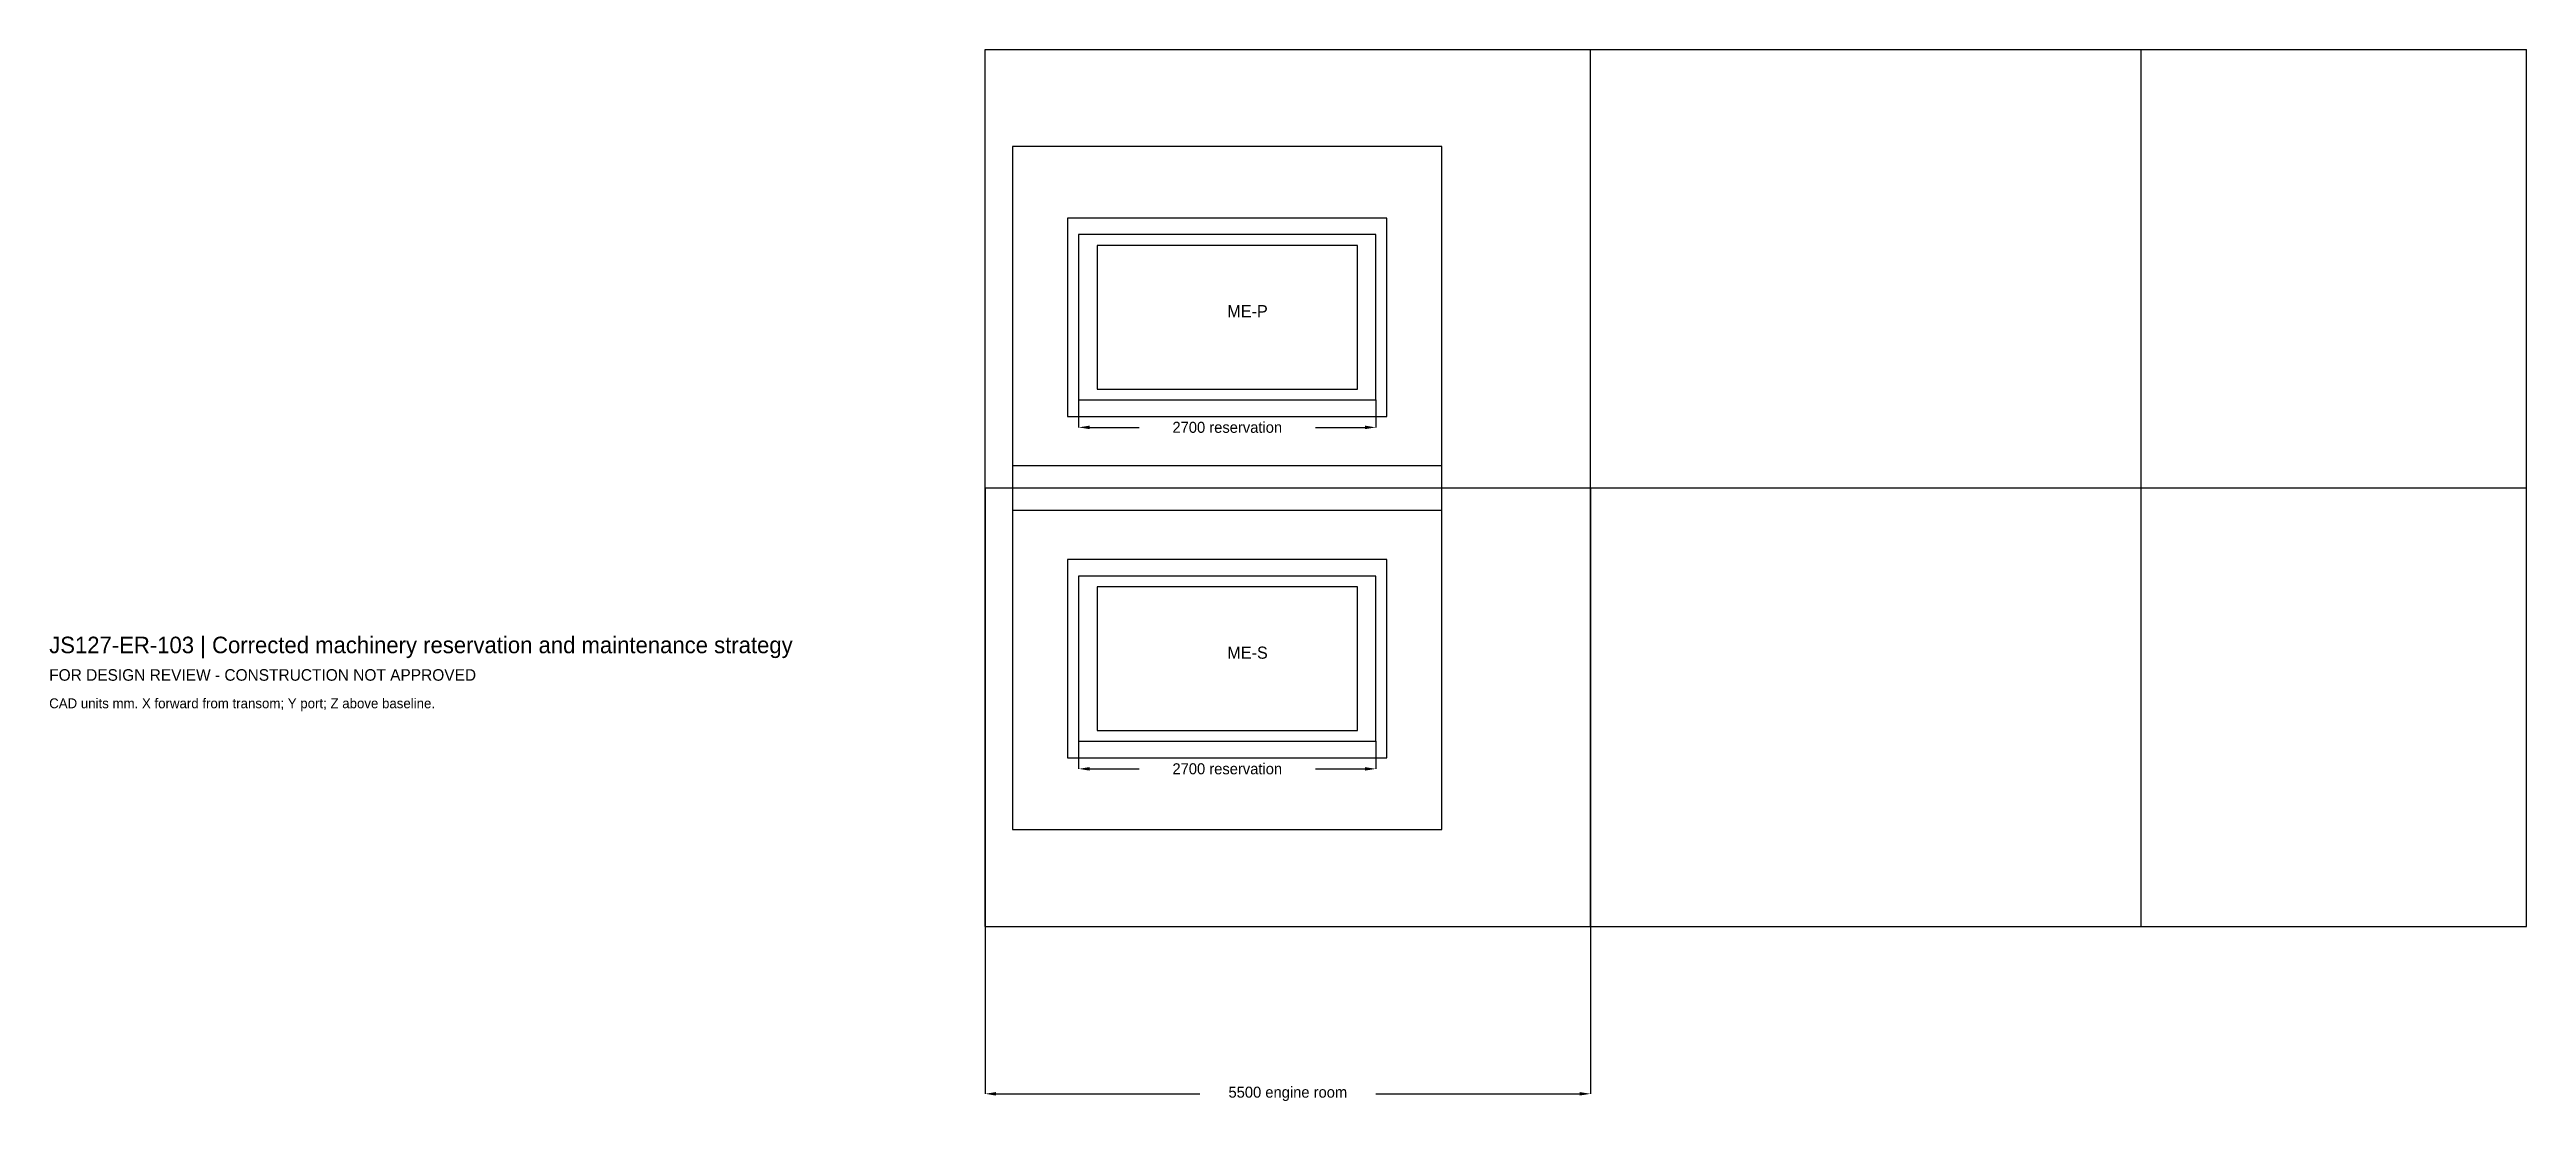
# Model space of a CAD drawing. Header units: millimetres. Extents: x 3 to 22500, y -5733 to 3980.
import ezdxf

# ---------------------------------------------------------------- set-up
doc = ezdxf.new("R2010")
doc.units = ezdxf.units.MM
for name, color, linetype in [('ANNOTATION', 7, 'Continuous'), ('CENTERLINE', 8, 'Continuous'), ('GEOMETRY', 7, 'Continuous'), ('REFERENCE', 5, 'Continuous'), ('RESERVATION', 1, 'Continuous')]:
    doc.layers.add(name, color=color, linetype=linetype)
doc.dimstyles.get("Standard").update_dxf_attribs({"dimtxt": 2.5, "dimasz": 2.5, "dimexe": 1.25, "dimexo": 0.625, "dimtad": 1, "dimcen": 2.5, "dimazin": 3, "dimtfac": 1, "dimtmove": 0, "dimatfit": 3})

# ---------------------------------------------------------------- blocks, each defined once
blk = doc.blocks.new('_CLOSEDFILLED')
at = {"color": 0, "linetype": 'BYBLOCK'}
blk.add_solid([(-1, 0.16), (0, 0), (-1, -0.16)], dxfattribs=at)
blk = doc.blocks.new('*D1')
for p, q in [((9350, 800), (9350, 550)), ((12050, 800), (12050, 550)), ((9450, 550), (9900, 550)), ((11500, 550), (11950, 550))]:
    blk.add_line(p, q)
at = {"layer": 'Defpoints'}
for p in [(9350, 800), (12050, 800), (9350, 550)]:
    blk.add_point(p, dxfattribs=at)
at = {"xscale": 100, "yscale": 100, "rotation": 180}
blk.add_blockref('_CLOSEDFILLED', (9350, 550), dxfattribs=at)
at = {"xscale": 100, "yscale": 100}
blk.add_blockref('_CLOSEDFILLED', (12050, 550), dxfattribs=at)
at = {"insert": (10700, 550), "char_height": 100, "attachment_point": 5}
blk.add_mtext('2700 reservation', dxfattribs=at)
blk = doc.blocks.new('*D2')
for p, q in [((9350, -2300), (9350, -2550)), ((12050, -2300), (12050, -2550)), ((9450, -2550), (9900, -2550)), ((11500, -2550), (11950, -2550))]:
    blk.add_line(p, q)
at = {"layer": 'Defpoints'}
for p in [(9350, -2300), (12050, -2300), (9350, -2550)]:
    blk.add_point(p, dxfattribs=at)
at = {"xscale": 100, "yscale": 100, "rotation": 180}
blk.add_blockref('_CLOSEDFILLED', (9350, -2550), dxfattribs=at)
at = {"xscale": 100, "yscale": 100}
blk.add_blockref('_CLOSEDFILLED', (12050, -2550), dxfattribs=at)
at = {"insert": (10700, -2550), "char_height": 100, "attachment_point": 5}
blk.add_mtext('2700 reservation', dxfattribs=at)
blk = doc.blocks.new('*D3')
for p, q in [((8500, 0), (8500, -5500)), ((14000, 0), (14000, -5500)), ((8600, -5500), (10450, -5500)), ((12050, -5500), (13900, -5500))]:
    blk.add_line(p, q)
at = {"layer": 'Defpoints'}
for p in [(8500, 0), (14000, 0), (8500, -5500)]:
    blk.add_point(p, dxfattribs=at)
at = {"xscale": 100, "yscale": 100, "rotation": 180}
blk.add_blockref('_CLOSEDFILLED', (8500, -5500), dxfattribs=at)
at = {"xscale": 100, "yscale": 100}
blk.add_blockref('_CLOSEDFILLED', (14000, -5500), dxfattribs=at)
at = {"insert": (11250, -5500), "char_height": 100, "attachment_point": 5}
blk.add_mtext('5500 engine room', dxfattribs=at)

msp = doc.modelspace()

# ---------------------------------------------------------------- linework, layer by layer
at = {"layer": 'CENTERLINE'}
msp.add_line((8500, 0), (22500, 0), dxfattribs=at)
at = {"layer": 'GEOMETRY'}
for p, q in [((8500, 3980), (14000, 3980)), ((8500, -3980), (8500, 3980)), ((14000, 3980), (19000, 3980)), ((14000, -3980), (14000, 3980)), ((19000, 3980), (22500, 3980)), ((19000, -3980), (19000, 3980)), ((22500, -3980), (22500, 3980)), ((8500, -3980), (14000, -3980)), ((14000, -3980), (19000, -3980)), ((19000, -3980), (22500, -3980))]:
    msp.add_line(p, q, dxfattribs=at)
at = {"layer": 'REFERENCE'}
for points in [[(9518, 897.5), (11882, 897.5), (11882, 2202.5), (9518, 2202.5)], [(9518, -2202.5), (11882, -2202.5), (11882, -897.5), (9518, -897.5)]]:
    msp.add_lwpolyline(points, close=True, dxfattribs=at)
at = {"layer": 'RESERVATION'}
for points in [[(8750, -200), (12650, -200), (12650, 3100), (8750, 3100)], [(9250, 650), (12150, 650), (12150, 2450), (9250, 2450)], [(9350, 800), (12050, 800), (12050, 2300), (9350, 2300)], [(8750, -3100), (12650, -3100), (12650, 200), (8750, 200)], [(9250, -2450), (12150, -2450), (12150, -650), (9250, -650)], [(9350, -2300), (12050, -2300), (12050, -800), (9350, -800)]]:
    msp.add_lwpolyline(points, close=True, dxfattribs=at)

# ---------------------------------------------------------------- texts
at = {"layer": 'ANNOTATION'}
for s, height, p in [('ME-P', 110, (10700, 1550)), ('JS127-ER-103 | Corrected machinery reservation and maintenance strategy', 150, (0, -1500)), ('ME-S', 110, (10700, -1550)), ('FOR DESIGN REVIEW - CONSTRUCTION NOT APPROVED', 105, (0, -1750)), ('CAD units mm. X forward from transom; Y port; Z above baseline.', 90, (0, -2000))]:
    msp.add_text(s, height=height, dxfattribs=at).set_placement(p)

# ---------------------------------------------------------------- dimensions: what is measured, and where the dimension line sits
for base, p1, p2, text, picture, middle in [((9350, 550), (9350, 800), (12050, 800), '2700 reservation', '*D1', (10700, 550)), ((8500, -5500), (8500, 0), (14000, 0), '5500 engine room', '*D3', (11250, -5500)), ((9350, -2550), (9350, -2300), (12050, -2300), '2700 reservation', '*D2', (10700, -2550))]:
    dim = msp.add_linear_dim(base=base, p1=p1, p2=p2, text=text, dimstyle='Standard', override={"dimtxt": 100, "dimasz": 100})
    dim.commit()
    dim.dimension.update_dxf_attribs({"geometry": picture, "text_midpoint": middle})

doc.saveas('drawing.dxf')
